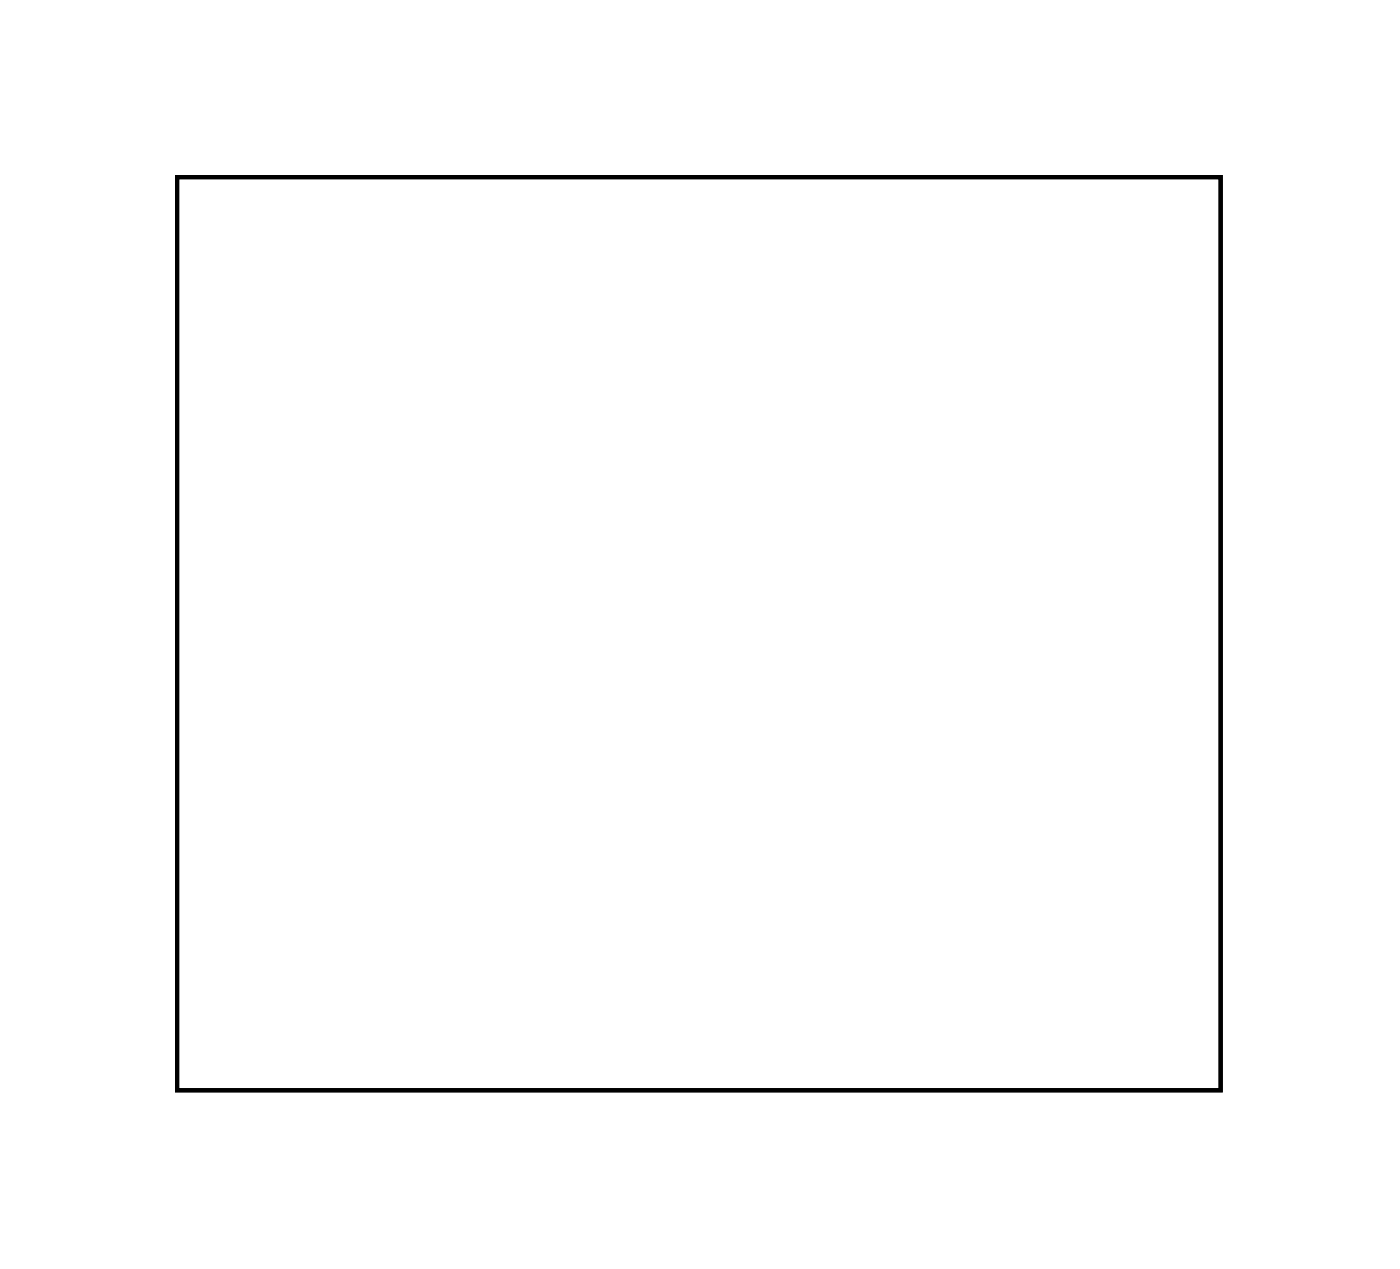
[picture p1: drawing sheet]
<svg xmlns="http://www.w3.org/2000/svg" width="68mm" height="61mm" viewBox="0 0 68 61" stroke-linecap="round" stroke-linejoin="round" font-family="sans-serif">
<path d="M8.6 8.6h50.5v44.1h-50.5z" fill="none" stroke="#000" stroke-width=".2"/>
<path d="M8.6 8.6h50.5v44.1h-50.5z" fill="none" stroke="#000" stroke-width=".05"/>
<circle cx="42.1" cy="45" r=".6" fill="#fff"/>
<circle cx="42.1" cy="45" r=".6" fill="none" stroke="#fff" stroke-width=".65" stroke-linecap="butt"/>
<path d="M41.5 44.4h1.2v1.2h-1.2z" fill="#fff"/>
<path d="M41.5 44.4h1.2v1.2h-1.2z" fill="none" stroke="#fff" stroke-width=".65" stroke-linecap="butt"/>
<circle cx="42.1" cy="47.5" r=".6" fill="#fff"/>
<circle cx="42.1" cy="47.5" r=".6" fill="none" stroke="#fff" stroke-width=".65" stroke-linecap="butt"/>
<circle cx="37.1" cy="45" r=".6" fill="#fff"/>
<circle cx="37.1" cy="45" r=".6" fill="none" stroke="#fff" stroke-width=".65" stroke-linecap="butt"/>
<path d="M36.5 44.4h1.2v1.2h-1.2z" fill="#fff"/>
<path d="M36.5 44.4h1.2v1.2h-1.2z" fill="none" stroke="#fff" stroke-width=".65" stroke-linecap="butt"/>
<circle cx="37.1" cy="47.5" r=".6" fill="#fff"/>
<circle cx="37.1" cy="47.5" r=".6" fill="none" stroke="#fff" stroke-width=".65" stroke-linecap="butt"/>
<circle cx="32" cy="45" r=".6" fill="#fff"/>
<circle cx="32" cy="45" r=".6" fill="none" stroke="#fff" stroke-width=".65" stroke-linecap="butt"/>
<path d="M31.4 44.4h1.2v1.2h-1.2z" fill="#fff"/>
<path d="M31.4 44.4h1.2v1.2h-1.2z" fill="none" stroke="#fff" stroke-width=".65" stroke-linecap="butt"/>
<circle cx="32" cy="47.5" r=".6" fill="#fff"/>
<circle cx="32" cy="47.5" r=".6" fill="none" stroke="#fff" stroke-width=".65" stroke-linecap="butt"/>
<circle cx="26.9" cy="45" r=".6" fill="#fff"/>
<circle cx="26.9" cy="45" r=".6" fill="none" stroke="#fff" stroke-width=".65" stroke-linecap="butt"/>
<path d="M26.3 44.4h1.2v1.2h-1.2z" fill="#fff"/>
<path d="M26.3 44.4h1.2v1.2h-1.2z" fill="none" stroke="#fff" stroke-width=".65" stroke-linecap="butt"/>
<circle cx="26.9" cy="47.5" r=".6" fill="#fff"/>
<circle cx="26.9" cy="47.5" r=".6" fill="none" stroke="#fff" stroke-width=".65" stroke-linecap="butt"/>
<circle cx="21.8" cy="45" r=".6" fill="#fff"/>
<circle cx="21.8" cy="45" r=".6" fill="none" stroke="#fff" stroke-width=".65" stroke-linecap="butt"/>
<path d="M21.2 44.4h1.2v1.2h-1.2z" fill="#fff"/>
<path d="M21.2 44.4h1.2v1.2h-1.2z" fill="none" stroke="#fff" stroke-width=".65" stroke-linecap="butt"/>
<circle cx="21.8" cy="47.5" r=".6" fill="#fff"/>
<circle cx="21.8" cy="47.5" r=".6" fill="none" stroke="#fff" stroke-width=".65" stroke-linecap="butt"/>
<circle cx="16.7" cy="45" r=".6" fill="#fff"/>
<circle cx="16.7" cy="45" r=".6" fill="none" stroke="#fff" stroke-width=".65" stroke-linecap="butt"/>
<path d="M16.1 44.4h1.2v1.2h-1.2z" fill="#fff"/>
<path d="M16.1 44.4h1.2v1.2h-1.2z" fill="none" stroke="#fff" stroke-width=".65" stroke-linecap="butt"/>
<circle cx="16.7" cy="47.5" r=".6" fill="#fff"/>
<circle cx="16.7" cy="47.5" r=".6" fill="none" stroke="#fff" stroke-width=".65" stroke-linecap="butt"/>
<circle cx="42.1" cy="29.7" r=".7" fill="#fff"/>
<circle cx="42.1" cy="29.7" r=".7" fill="none" stroke="#fff" stroke-width=".76" stroke-linecap="butt"/>
<circle cx="42.1" cy="39.9" r=".7" fill="#fff"/>
<circle cx="42.1" cy="39.9" r=".7" fill="none" stroke="#fff" stroke-width=".76" stroke-linecap="butt"/>
<circle cx="37.1" cy="29.7" r=".7" fill="#fff"/>
<circle cx="37.1" cy="29.7" r=".7" fill="none" stroke="#fff" stroke-width=".76" stroke-linecap="butt"/>
<circle cx="37.1" cy="39.9" r=".7" fill="#fff"/>
<circle cx="37.1" cy="39.9" r=".7" fill="none" stroke="#fff" stroke-width=".76" stroke-linecap="butt"/>
<circle cx="32" cy="29.7" r=".7" fill="#fff"/>
<circle cx="32" cy="29.7" r=".7" fill="none" stroke="#fff" stroke-width=".76" stroke-linecap="butt"/>
<circle cx="32" cy="39.9" r=".7" fill="#fff"/>
<circle cx="32" cy="39.9" r=".7" fill="none" stroke="#fff" stroke-width=".76" stroke-linecap="butt"/>
<circle cx="26.9" cy="29.7" r=".7" fill="#fff"/>
<circle cx="26.9" cy="29.7" r=".7" fill="none" stroke="#fff" stroke-width=".76" stroke-linecap="butt"/>
<circle cx="26.9" cy="39.9" r=".7" fill="#fff"/>
<circle cx="26.9" cy="39.9" r=".7" fill="none" stroke="#fff" stroke-width=".76" stroke-linecap="butt"/>
<circle cx="21.8" cy="29.7" r=".7" fill="#fff"/>
<circle cx="21.8" cy="29.7" r=".7" fill="none" stroke="#fff" stroke-width=".76" stroke-linecap="butt"/>
<circle cx="21.8" cy="39.9" r=".7" fill="#fff"/>
<circle cx="21.8" cy="39.9" r=".7" fill="none" stroke="#fff" stroke-width=".76" stroke-linecap="butt"/>
<circle cx="16.7" cy="29.7" r=".7" fill="#fff"/>
<circle cx="16.7" cy="29.7" r=".7" fill="none" stroke="#fff" stroke-width=".76" stroke-linecap="butt"/>
<circle cx="16.7" cy="39.9" r=".7" fill="#fff"/>
<circle cx="16.7" cy="39.9" r=".7" fill="none" stroke="#fff" stroke-width=".76" stroke-linecap="butt"/>
<path d="M33.8 13.7h1.5v1.5h-1.5z" fill="#fff"/>
<path d="M33.8 13.7h1.5v1.5h-1.5z" fill="none" stroke="#fff" stroke-width=".76" stroke-linecap="butt"/>
<circle cx="34.5" cy="14.5" r=".76" fill="#fff"/>
<circle cx="34.5" cy="14.5" r=".76" fill="none" stroke="#fff" stroke-width=".76" stroke-linecap="butt"/>
<circle cx="29.5" cy="14.5" r=".76" fill="#fff"/>
<circle cx="29.5" cy="14.5" r=".76" fill="none" stroke="#fff" stroke-width=".76" stroke-linecap="butt"/>
<circle cx="11.7" cy="50" r="1.1" fill="#fff"/>
<circle cx="11.7" cy="50" r="1.1" fill="none" stroke="#fff" stroke-width=".25"/>
<circle cx="11.7" cy="11.9" r="1.1" fill="#fff"/>
<circle cx="11.7" cy="11.9" r="1.1" fill="none" stroke="#fff" stroke-width=".25"/>
<circle cx="54.8" cy="11.9" r="1.1" fill="#fff"/>
<circle cx="54.8" cy="11.9" r="1.1" fill="none" stroke="#fff" stroke-width=".25"/>
<circle cx="54.8" cy="50" r="1.1" fill="#fff"/>
<circle cx="54.8" cy="50" r="1.1" fill="none" stroke="#fff" stroke-width=".25"/>
</svg>
